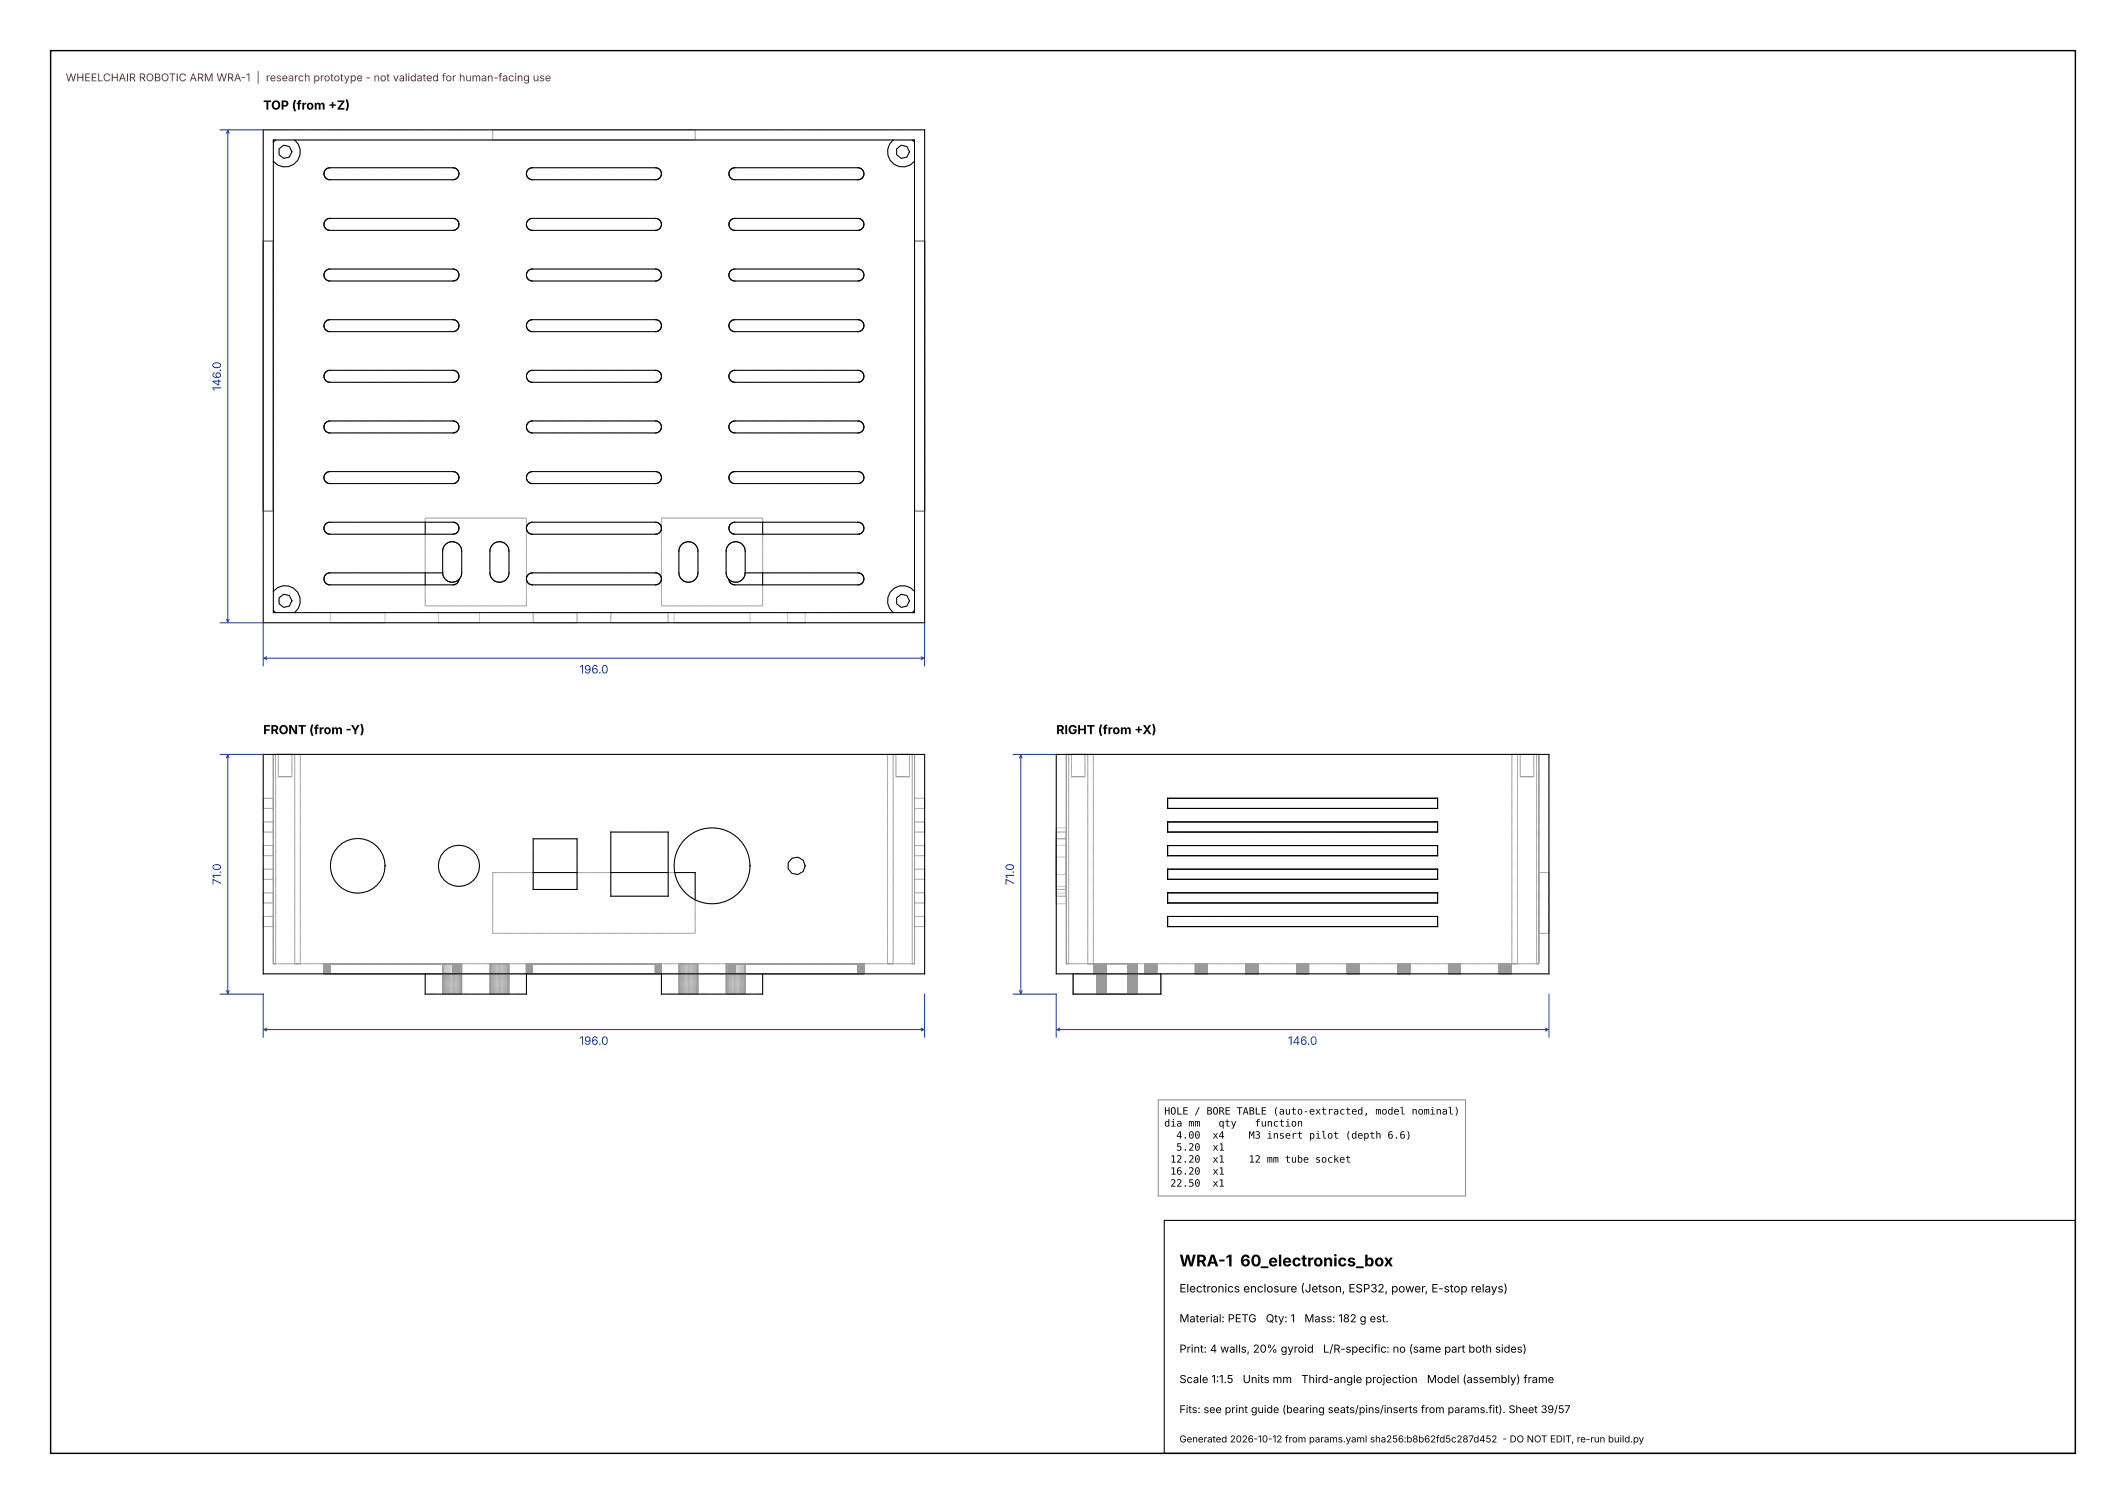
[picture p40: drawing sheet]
<svg xmlns="http://www.w3.org/2000/svg" width="420mm" height="297mm" viewBox="0 0 420 297" stroke-linecap="round" stroke-linejoin="round" font-family="sans-serif">
<defs><g id="words">
<text font-size="3.2" x="233" y="250.1">WRA-1 60_electronics_box</text>
<g font-size="2.5">
<text x="52" y="21.6">TOP (from +Z)</text>
<text x="52" y="145">FRONT (from -Y)</text>
<text x="208.7" y="145">RIGHT (from +X)</text>
</g>
<g font-size="2.3" fill="#1a3b8a">
<text x="43.6" y="77.2" transform="rotate(-90 43.6 77.2)">146.0</text>
<text x="114.5" y="133">196.0</text>
<text x="43.6" y="174.8" transform="rotate(-90 43.6 174.8)">71.0</text>
<text x="200.3" y="174.8" transform="rotate(-90 200.3 174.8)">71.0</text>
<text x="114.5" y="206.3">196.0</text>
<text x="254.4" y="206.3">146.0</text>
</g>
<text font-size="2.3" x="233" y="255.2">Electronics enclosure (Jetson, ESP32, power, E-stop relays)</text>
<g font-size="2.2">
<text x="233" y="261.1">Material: PETG</text>
<text x="250.1" y="261.1">Qty: 1</text>
<text x="257.7" y="261.1">Mass: 182 g est.</text>
<text x="233" y="267.1">Print: 4 walls, 20% gyroid</text>
<text x="261.4" y="267.1">L/R-specific: no (same part both sides)</text>
<text x="233" y="273.1">Scale 1:1.5</text>
<text x="245.5" y="273.1">Units mm</text>
<text x="257.1" y="273.1">Third-angle projection</text>
<text x="281.9" y="273.1">Model (assembly) frame</text>
</g>
<text font-size="2.1" fill="#a01010" x="13" y="16.1">WHEELCHAIR ROBOTIC ARM WRA-1 | research prototype - not validated for human-facing use</text>
<text font-size="2.1" x="233" y="279.1">Fits: see print guide (bearing seats/pins/inserts from params.fit). Sheet 39/57</text>
<g font-size="2">
<text x="230" y="220.1">HOLE / BORE TABLE (auto-extracted, model nominal)</text>
<text x="230" y="222.5">dia mm</text>
<text x="232.4" y="224.8">4.00</text>
<text x="232.4" y="227.2">5.20</text>
<text x="239.5" y="224.8">x4</text>
<text x="239.5" y="227.2">x1</text>
<text x="240.7" y="222.5">qty</text>
<text x="246.7" y="224.8">M3 insert pilot (depth 6.6)</text>
<text x="247.9" y="222.5">function</text>
<text x="231.2" y="229.6">12.20</text>
<text x="231.2" y="232">16.20</text>
<text x="239.5" y="229.6">x1</text>
<text x="239.5" y="232">x1</text>
<text x="246.7" y="229.6">12 mm tube socket</text>
<text x="231.2" y="234.3">22.50</text>
<text x="239.5" y="234.3">x1</text>
</g>
<text font-size="1.9" x="233" y="284.8">Generated 2026-10-12 from params.yaml sha256:b8b62fd5c287d452 - DO NOT EDIT, re-run build.py</text>
</g></defs>
<path d="M10 10h400v277h-400z" fill="none" stroke="#000" stroke-width=".28"/>
<path d="M230 241h180v46h-180z" fill="none" stroke="#000" stroke-width=".21"/>
<g fill="none" stroke="#9a9a9a" stroke-width=".2">
<path d="M52 25.6h130.7v97.4h-130.7zM54 27.6h126.7v93.4h-126.7zM54.4 27.6l-.4 .5M55.1 29.4l.9-.7 1.2 .2 .5 1.1-.5 1-1.2 .3-.9-.7zM58.2 27.6a3 3 0 0 1 .3 4.5 3 3 0 0 1-4.5-.2M64.3 33.5l.9-.4h24.3a1.18 1.18 0 0 1 1.2 1.2 1.18 1.18 0 0 1-1.2 1.2h-24.3a1.18 1.18 0 0 1-1.1-.7 1.18 1.18 0 0 1 .2-1.3zM97.3 25.6v2M104.3 33.5l.9-.4h24.3a1.18 1.18 0 0 1 1.2 1.2 1.18 1.18 0 0 1-1.2 1.2h-24.3a1.18 1.18 0 0 1-1.1-.7 1.18 1.18 0 0 1 .2-1.3zM137.3 25.6v2M144.3 33.5l.9-.4h24.3a1.18 1.18 0 0 1 1.2 1.2 1.18 1.18 0 0 1-1.2 1.2h-24.3a1.18 1.18 0 0 1-1.1-.7 1.18 1.18 0 0 1 .2-1.3zM176.4 27.6a3 3 0 0 0-.2 4.5 3 3 0 0 0 4.5-.2M177.1 29.4l.9-.7 1.2 .2 .5 1.1-.5 1-1.2 .3-.9-.7z"/>
<path d="M180.2 27.6l.5 .5M52 47.6h2M64.3 53.5l.9-.4h24.3a1.18 1.18 0 0 1 1.2 1.2 1.18 1.18 0 0 1-1.2 1.2h-24.3a1.18 1.18 0 0 1-1.1-.7 1.18 1.18 0 0 1 .2-1.3zM64.3 43.5l.9-.4h24.3a1.18 1.18 0 0 1 1.2 1.2 1.18 1.18 0 0 1-1.2 1.2h-24.3a1.18 1.18 0 0 1-1.1-.7 1.18 1.18 0 0 1 .2-1.3zM104.3 53.5l.9-.4h24.3a1.18 1.18 0 0 1 1.2 1.2 1.18 1.18 0 0 1-1.2 1.2h-24.3a1.18 1.18 0 0 1-1.1-.7 1.18 1.18 0 0 1 .2-1.3zM104.3 43.5l.9-.4h24.3a1.18 1.18 0 0 1 1.2 1.2 1.18 1.18 0 0 1-1.2 1.2h-24.3a1.18 1.18 0 0 1-1.1-.7 1.18 1.18 0 0 1 .2-1.3zM144.3 53.5l.9-.4h24.3a1.18 1.18 0 0 1 1.2 1.2 1.18 1.18 0 0 1-1.2 1.2h-24.3a1.18 1.18 0 0 1-1.1-.7 1.18 1.18 0 0 1 .2-1.3zM144.3 43.5l.9-.4h24.3a1.18 1.18 0 0 1 1.2 1.2 1.18 1.18 0 0 1-1.2 1.2h-24.3a1.18 1.18 0 0 1-1.1-.7 1.18 1.18 0 0 1 .2-1.3zM180.7 47.6h2M64.3 73.5l.9-.4h24.3a1.18 1.18 0 0 1 1.2 1.2 1.18 1.18 0 0 1-1.2 1.2h-24.3a1.18 1.18 0 0 1-1.1-.7 1.18 1.18 0 0 1 .2-1.3zM64.3 63.5l.9-.4h24.3a1.18 1.18 0 0 1 1.2 1.2 1.18 1.18 0 0 1-1.2 1.2h-24.3a1.18 1.18 0 0 1-1.1-.7 1.18 1.18 0 0 1 .2-1.3zM104.3 73.5l.9-.4h24.3a1.18 1.18 0 0 1 1.2 1.2 1.18 1.18 0 0 1-1.2 1.2h-24.3a1.18 1.18 0 0 1-1.1-.7 1.18 1.18 0 0 1 .2-1.3z"/>
<path d="M104.3 63.5l.9-.4h24.3a1.18 1.18 0 0 1 1.2 1.2 1.18 1.18 0 0 1-1.2 1.2h-24.3a1.18 1.18 0 0 1-1.1-.7 1.18 1.18 0 0 1 .2-1.3zM144.3 73.5l.9-.4h24.3a1.18 1.18 0 0 1 1.2 1.2 1.18 1.18 0 0 1-1.2 1.2h-24.3a1.18 1.18 0 0 1-1.1-.7 1.18 1.18 0 0 1 .2-1.3zM144.3 63.5l.9-.4h24.3a1.18 1.18 0 0 1 1.2 1.2 1.18 1.18 0 0 1-1.2 1.2h-24.3a1.18 1.18 0 0 1-1.1-.7 1.18 1.18 0 0 1 .2-1.3zM64.3 93.5l.9-.4h24.3a1.18 1.18 0 0 1 1.2 1.2 1.18 1.18 0 0 1-1.2 1.2h-24.3a1.18 1.18 0 0 1-1.1-.7 1.18 1.18 0 0 1 .2-1.3zM64.3 83.5l.9-.4h24.3a1.18 1.18 0 0 1 1.2 1.2 1.18 1.18 0 0 1-1.2 1.2h-24.3a1.18 1.18 0 0 1-1.1-.7 1.18 1.18 0 0 1 .2-1.3zM104.3 93.5l.9-.4h24.3a1.18 1.18 0 0 1 1.2 1.2 1.18 1.18 0 0 1-1.2 1.2h-24.3a1.18 1.18 0 0 1-1.1-.7 1.18 1.18 0 0 1 .2-1.3zM104.3 83.5l.9-.4h24.3a1.18 1.18 0 0 1 1.2 1.2 1.18 1.18 0 0 1-1.2 1.2h-24.3a1.18 1.18 0 0 1-1.1-.7 1.18 1.18 0 0 1 .2-1.3zM144.3 93.5l.9-.4h24.3a1.18 1.18 0 0 1 1.2 1.2 1.18 1.18 0 0 1-1.2 1.2h-24.3a1.18 1.18 0 0 1-1.1-.7 1.18 1.18 0 0 1 .2-1.3zM144.3 83.5l.9-.4h24.3a1.18 1.18 0 0 1 1.2 1.2 1.18 1.18 0 0 1-1.2 1.2h-24.3a1.18 1.18 0 0 1-1.1-.7 1.18 1.18 0 0 1 .2-1.3zM52 101h2M54 116.8a3 3 0 0 1 4.5-.3 3 3 0 0 1-.3 4.5M55.1 118.1l.9-.8 1.2 .3 .5 1-.5 1.1-1.2 .2-.9-.7z"/>
<path d="M64.3 103.5l.9-.4h24.3a1.18 1.18 0 0 1 1.2 1.2 1.18 1.18 0 0 1-1.2 1.2h-24.3a1.18 1.18 0 0 1-1.1-.7 1.18 1.18 0 0 1 .2-1.3zM84 102.3h20v17.3h-20zM87.5 113.1h-22.3a1.18 1.18 0 0 0-1.2 1.2 1.18 1.18 0 0 0 1.2 1.2h24.3a1.18 1.18 0 0 0 1.2-1.1M88 107.5a1.88 1.88 0 0 1 2.1-.4 1.88 1.88 0 0 1 1.1 1.8v4.2a1.88 1.88 0 0 1-1.9 1.9 1.88 1.88 0 0 1-1.8-1.9v-4.5zM97.3 107.5a1.88 1.88 0 0 1 2.1-.4 1.88 1.88 0 0 1 1.1 1.8v4.2a1.88 1.88 0 0 1-1.8 1.9 1.88 1.88 0 0 1-1.9-1.9v-4.5zM104.3 113.5l.9-.4h24.3a1.18 1.18 0 0 1 1.2 1.2 1.18 1.18 0 0 1-1.2 1.2h-24.3a1.18 1.18 0 0 1-1.1-.7 1.18 1.18 0 0 1 .2-1.3zM104.3 103.5l.9-.4h24.3a1.18 1.18 0 0 1 1.2 1.2 1.18 1.18 0 0 1-1.2 1.2h-24.3a1.18 1.18 0 0 1-1.1-.7 1.18 1.18 0 0 1 .2-1.3zM130.7 102.3h20v17.3h-20zM134.7 107.5a1.88 1.88 0 0 1 2-.4 1.88 1.88 0 0 1 1.2 1.8v4.2a1.88 1.88 0 0 1-1.9 1.9 1.88 1.88 0 0 1-1.9-1.9v-4.5zM144 107.5a1.88 1.88 0 0 1 2.1-.4 1.88 1.88 0 0 1 1.1 1.8v4.2a1.88 1.88 0 0 1-1.9 1.9 1.88 1.88 0 0 1-1.9-1.9l.1-4.5zM144.3 103.5l.9-.4h24.3a1.18 1.18 0 0 1 1.2 1.2 1.18 1.18 0 0 1-1.2 1.2h-24.3a1.18 1.18 0 0 1-1.1-.7 1.18 1.18 0 0 1 .2-1.3zM147.2 113.1h22.3a1.18 1.18 0 0 1 1.2 1.2 1.18 1.18 0 0 1-1.2 1.2h-24.3a1.18 1.18 0 0 1-1.2-1.1"/>
<path d="M177.1 118.1l.9-.8 1.2 .3 .5 1-.5 1.1-1.2 .2-.9-.7zM180.7 116.8a3 3 0 0 0-4.5-.3 3 3 0 0 0 .2 4.5M180.7 101h2M54 120.5l.4 .5M65.3 121h10.8v2h-10.8zM86.6 121h8.1v2h-8.1zM105.3 121v2M114 121v2M120.7 121v2M132 121v2M133.2 121h15v2h-15zM155.6 121h3.5v2h-3.5z"/>
<path d="M180.7 120.5l-.5 .5M52 149h130.7v43.3h-130.7zM52 159.6h2M52 157.6h2M54 149v41.3M54.4 149h-.4h5.3M54.4 149h3.8M54.4 149v41.3M55 149h2.7v4.4h-2.7zM58.2 149h1.1M58.2 149v41.3M59.3 149v41.3"/>
<path d="M175.3 149h5.4h-.5M175.3 149h1.1M175.3 149v41.3M176.4 149h3.8M176.4 149v41.3M177 149h2.7v4.4h-2.7zM180.2 149v41.3M180.7 159.6h2M180.7 157.6h2M180.7 149v41.3M208.7 149h97.3v43.3h-97.3zM210.7 149v41.3"/>
<path d="M211.1 149h-.4h5.3M211.1 149h3.8M211.1 149v41.3M211.7 149h2.6M211.7 153.4h2.6M211.7 149v4.4M214.3 149v4.4M214.9 149h1.1M214.9 149v41.3M216 149v41.3M230.7 157.6h53.3v2h-53.3zM298.7 149h5.3h-.4"/>
<path d="M298.7 149h1.1M298.7 149v41.3M299.8 149h3.8M299.8 149v41.3M300.3 149h2.7M300.3 153.4h2.7M300.3 149v4.4M303 149v4.4M303.6 149v41.3M304 149v41.3M52 178.3h2M52 176.3h2"/>
<path d="M52 173.6h2M52 171.6h2M52 169h2M52 167h2M52 164.3h2M52 162.3h2M97.3 172.3h40v12h-40zM105.3 165.6h8.7v10h-8.7zM120.7 164.3h11.3v12.7h-11.3zM180.7 178.3h2M180.7 176.3h2M180.7 173.6h2"/>
<path d="M180.7 171.6h2M180.7 169h2M180.7 167h2M180.7 164.3h2M180.7 162.3h2M208.7 171v5.4M208.7 165.6v10.8M208.7 165.6v5.4M208.7 171v4M208.7 166.9v8.1M208.7 166.9v4.1M208.7 171v7.5"/>
<path d="M208.7 163.5v15M208.7 163.5v7.5M208.7 171v1.7M208.7 169.2v3.5M208.7 169.2v1.8M208.7 164.3h2M208.7 165.6h2M208.7 175.6h2M208.7 177h2M208.7 176.4h2M208.7 175h2M208.7 166.9h2"/>
<path d="M208.7 178.5h2M208.7 163.5h2M208.7 172.7h2M208.7 169.2h2M210.7 171v5.4M210.7 165.6v10.8M210.7 165.6v5.4M210.7 171v4M210.7 166.9v8.1M210.7 166.9v4.1M210.7 171v7.5M210.7 163.5v15"/>
<path d="M210.7 163.5v7.5M210.7 171v1.7M210.7 169.2v3.5M210.7 169.2v1.8M230.7 176.3h53.3v2h-53.3zM230.7 171.6h53.3v2h-53.3zM230.7 167h53.3v2h-53.3zM230.7 162.3h53.3v2h-53.3zM304 172.3h2M52 183h2M52 181h2M54 190.3h.4"/>
<path d="M54 190.3h5.3M58.2 190.3h1.1M58.2 190.3h118.2M64 190.3v2M64.1 190.3v2M64.2 190.3v2M64.3 190.3v2M64.5 190.3v2M64.6 190.3v2M64.7 190.3v2M64.9 190.3v2M65 190.3v2"/>
<path d="M65.2 190.3v2M87.5 190.3v6M87.6 190.3v6M87.7 190.3v6M87.8 190.3v6M88 190.3v6M88.2 190.3v6M88.4 190.3v6M88.6 190.3v6M88.8 190.3v6M89.1 190.3v6M89.3 190.3v6"/>
<path d="M89.5 190.3v2M89.6 190.3v6M89.6 190.3v2M89.8 190.3v2M89.8 190.3v6M89.9 190.3v2M90.1 190.3v6M90.1 190.3v2M90.2 190.3v2M90.3 190.3v6M90.3 190.3v2M90.4 190.3v2"/>
<path d="M90.5 190.3v6M90.5 190.3v2M90.6 190.3v2M90.7 190.3v6M90.8 190.3v6M91 190.3v6M91.1 190.3v6M91.2 190.3v6M96.8 190.3v6M96.9 190.3v6M97 190.3v6M97.2 190.3v6"/>
<path d="M97.3 190.3v6M97.5 190.3v6M97.7 190.3v6M97.9 190.3v6M98.2 190.3v6M98.4 190.3v6M98.7 190.3v6M98.9 190.3v6M99.2 190.3v6M99.4 190.3v6M99.6 190.3v6M99.8 190.3v6"/>
<path d="M100 190.3v6M100.2 190.3v6M100.3 190.3v6M100.4 190.3v6M100.5 190.3v6M104 190.3v6h-20v-4M104 190.3v2M104.1 190.3v2M104.2 190.3v2M104.3 190.3v2M104.5 190.3v2M104.6 190.3v2"/>
<path d="M104.7 190.3v2M104.9 190.3v2M105 190.3v2M105.2 190.3v2M129.5 190.3v2M129.6 190.3v2M129.8 190.3v2M129.9 190.3v2M130.1 190.3v2M130.2 190.3v2M130.3 190.3v2M130.4 190.3v2"/>
<path d="M130.5 190.3v2M130.6 190.3v2M130.7 190.3v6h20v-4M134.1 190.3v6M134.2 190.3v6M134.3 190.3v6M134.4 190.3v6M134.5 190.3v6M134.7 190.3v6M134.9 190.3v6M135.1 190.3v6M135.3 190.3v6"/>
<path d="M135.5 190.3v6M135.8 190.3v6M136 190.3v6M136.2 190.3v6M136.5 190.3v6M136.7 190.3v6M136.9 190.3v6M137.1 190.3v6M137.3 190.3v6M137.5 190.3v6M137.6 190.3v6M137.7 190.3v6"/>
<path d="M137.8 190.3v6M137.9 190.3v6M143.4 190.3v6M143.5 190.3v6M143.6 190.3v6M143.7 190.3v6M143.8 190.3v6M144 190.3v6M144.1 190.3v2M144.2 190.3v6M144.2 190.3v2M144.3 190.3v2"/>
<path d="M144.4 190.3v6M144.5 190.3v2M144.6 190.3v6M144.7 190.3v2M144.9 190.3l-.1 6M145 190.3v2M145.1 190.3v6M145.2 190.3v2M145.3 190.3v6M145.6 190.3v6M145.8 190.3v6M146.1 190.3v6"/>
<path d="M146.3 190.3v6M146.5 190.3v6M146.7 190.3v6M146.8 190.3v6M147 190.3v6M147.1 190.3v6M147.2 190.3v6M169.5 190.3v2M169.6 190.3v2M169.8 190.3v2M169.9 190.3v2M170.1 190.3v2"/>
<path d="M170.2 190.3v2M170.3 190.3v2M170.4 190.3v2M170.5 190.3v2M170.6 190.3v2M170.7 190.3v2M175.3 190.3h5.4M175.3 190.3h1.1M180.2 190.3h.5M180.7 183h2M180.7 181h2M210.7 190.3h.4"/>
<path d="M210.7 190.3h5.3M212 192.3v4h17.3v-4M214.9 190.3h1.1M214.9 190.3h84.9M216.2 190.3v2M216.3 190.3v2M216.4 190.3v2M216.5 190.3v2M216.6 190.3v2M216.7 190.3v6M216.7 190.3v2M216.8 190.3v6"/>
<path d="M216.9 190.3v2M216.9 190.3v6M217 190.3v2M217.1 190.3v6M217.2 190.3v2M217.2 190.3v6M217.3 190.3v2M217.4 190.3v6M217.5 190.3v2M217.6 190.3v6M217.6 190.3v2M217.8 190.3v2"/>
<path d="M217.8 190.3v6M217.9 190.3v2M218.1 190.3v6M218.2 190.3v2M218.3 190.3v2M218.3 190.3v6M218.4 190.3v2M218.5 190.3v2M218.6 190.3v6M222.8 190.3v6M223 190.3v6M223.3 190.3v6"/>
<path d="M223.5 190.3v6M223.7 190.3v6M223.9 190.3v6M224.1 190.3v6M224.3 190.3v6M224.4 190.3v6M224.5 190.3v6M224.6 190.3v6M224.7 190.3v6M226.1 190.3v2M226.2 190.3v2M226.3 190.3v2"/>
<path d="M226.4 190.3v2M226.5 190.3v2M226.6 190.3v2M226.7 190.3v2M226.9 190.3v2M227 190.3v2M227.2 190.3v2M227.3 190.3v2M227.5 190.3v2M227.6 190.3v2M227.8 190.3v2M227.9 190.3v2"/>
<path d="M228.1 190.3v2M228.2 190.3v2M228.3 190.3v2M228.4 190.3v2M228.5 190.3v2M230.7 181h53.3v2h-53.3zM236.1 190.3v2M236.2 190.3v2M236.3 190.3v2M236.4 190.3v2M236.5 190.3v2M236.6 190.3v2"/>
<path d="M236.7 190.3v2M236.9 190.3v2M237 190.3v2M237.2 190.3v2M237.3 190.3v2M237.5 190.3v2M237.6 190.3v2M237.8 190.3v2M237.9 190.3v2M238.1 190.3v2M238.2 190.3v2M238.3 190.3v2"/>
<path d="M238.4 190.3v2M238.5 190.3v2M246.2 190.3v2M246.3 190.3v2M246.4 190.3v2M246.5 190.3v2M246.6 190.3v2M246.7 190.3v2M246.9 190.3v2M247 190.3v2M247.2 190.3v2M247.3 190.3v2"/>
<path d="M247.5 190.3v2M247.6 190.3v2M247.8 190.3v2M247.9 190.3v2M248.1 190.3v2M248.2 190.3v2M248.3 190.3v2M248.4 190.3v2M248.5 190.3v2M256.1 190.3v2M256.2 190.3v2M256.3 190.3v2"/>
<path d="M256.4 190.3v2M256.5 190.3v2M256.6 190.3v2M256.7 190.3v2M256.9 190.3v2M257 190.3v2M257.2 190.3v2M257.3 190.3v2M257.5 190.3v2M257.6 190.3v2M257.8 190.3v2M257.9 190.3v2"/>
<path d="M258.1 190.3v2M258.2 190.3v2M258.3 190.3v2M258.4 190.3v2M258.5 190.3v2M266.1 190.3v2M266.2 190.3v2M266.3 190.3v2M266.4 190.3v2M266.5 190.3v2M266.6 190.3v2M266.7 190.3v2"/>
<path d="M266.9 190.3v2M267 190.3v2M267.2 190.3v2M267.3 190.3v2M267.5 190.3v2M267.6 190.3v2M267.8 190.3v2M267.9 190.3v2M268.1 190.3v2M268.2 190.3v2M268.3 190.3v2M268.4 190.3v2"/>
<path d="M268.5 190.3v2M276.2 190.3v2M276.3 190.3v2M276.4 190.3v2M276.5 190.3v2M276.6 190.3v2M276.7 190.3v2M276.9 190.3v2M277 190.3v2M277.2 190.3v2M277.3 190.3v2M277.5 190.3v2"/>
<path d="M277.6 190.3v2M277.8 190.3v2M277.9 190.3v2M278.1 190.3v2M278.2 190.3v2M278.3 190.3v2M278.4 190.3v2M278.5 190.3v2M286.1 190.3v2M286.2 190.3v2M286.3 190.3v2M286.4 190.3v2"/>
<path d="M286.5 190.3v2M286.6 190.3v2M286.7 190.3v2M286.9 190.3v2M287 190.3v2M287.2 190.3v2M287.3 190.3v2M287.5 190.3v2M287.6 190.3v2M287.8 190.3v2M287.9 190.3v2M288.1 190.3v2"/>
<path d="M288.2 190.3v2M288.3 190.3v2M288.4 190.3v2M288.5 190.3v2M296.1 190.3v2M296.2 190.3v2M296.3 190.3v2M296.4 190.3v2M296.5 190.3v2M296.6 190.3v2M296.7 190.3v2M296.9 190.3v2"/>
<path d="M297 190.3v2M297.2 190.3v2M297.3 190.3v2M297.5 190.3v2M297.6 190.3v2M297.8 190.3v2M297.9 190.3v2M298.1 190.3v2M298.2 190.3v2M298.3 190.3v2M298.4 190.3v2M298.5 190.3v2"/>
<path d="M298.7 190.3h5.3M298.7 190.3h1.1M303.6 190.3h.4M304 184.3h2"/>
<circle cx="70.7" cy="171" r="5.4"/>
<circle cx="90.7" cy="171" r="4.1"/>
<circle cx="140.7" cy="171" r="7.5"/>
<circle cx="157.3" cy="171" r="1.73"/>
</g>
<g fill="none" stroke="#000" stroke-width=".2">
<path d="M52 25.6h130.7v97.4h-130.7zM54 27.6h126.7v93.4h-126.7zM54.4 27.6l-.4 .5M55.1 29.4l.9-.7 1.2 .2 .5 1.1-.5 1-1.2 .3-.9-.7zM58.2 27.6a3 3 0 0 1 .3 4.5 3 3 0 0 1-4.5-.2M64.3 33.5l.9-.4h24.3a1.18 1.18 0 0 1 1.2 1.2 1.18 1.18 0 0 1-1.2 1.2h-24.3a1.18 1.18 0 0 1-1.1-.7 1.18 1.18 0 0 1 .2-1.3zM104.3 33.5l.9-.4h24.3a1.18 1.18 0 0 1 1.2 1.2 1.18 1.18 0 0 1-1.2 1.2h-24.3a1.18 1.18 0 0 1-1.1-.7 1.18 1.18 0 0 1 .2-1.3zM144.3 33.5l.9-.4h24.3a1.18 1.18 0 0 1 1.2 1.2 1.18 1.18 0 0 1-1.2 1.2h-24.3a1.18 1.18 0 0 1-1.1-.7 1.18 1.18 0 0 1 .2-1.3zM176.4 27.6a3 3 0 0 0-.2 4.5 3 3 0 0 0 4.5-.2M177.1 29.4l.9-.7 1.2 .2 .5 1.1-.5 1-1.2 .3-.9-.7zM180.2 27.6l.5 .5M64.3 53.5l.9-.4h24.3a1.18 1.18 0 0 1 1.2 1.2 1.18 1.18 0 0 1-1.2 1.2h-24.3a1.18 1.18 0 0 1-1.1-.7 1.18 1.18 0 0 1 .2-1.3z"/>
<path d="M64.3 43.5l.9-.4h24.3a1.18 1.18 0 0 1 1.2 1.2 1.18 1.18 0 0 1-1.2 1.2h-24.3a1.18 1.18 0 0 1-1.1-.7 1.18 1.18 0 0 1 .2-1.3zM104.3 53.5l.9-.4h24.3a1.18 1.18 0 0 1 1.2 1.2 1.18 1.18 0 0 1-1.2 1.2h-24.3a1.18 1.18 0 0 1-1.1-.7 1.18 1.18 0 0 1 .2-1.3zM104.3 43.5l.9-.4h24.3a1.18 1.18 0 0 1 1.2 1.2 1.18 1.18 0 0 1-1.2 1.2h-24.3a1.18 1.18 0 0 1-1.1-.7 1.18 1.18 0 0 1 .2-1.3zM144.3 53.5l.9-.4h24.3a1.18 1.18 0 0 1 1.2 1.2 1.18 1.18 0 0 1-1.2 1.2h-24.3a1.18 1.18 0 0 1-1.1-.7 1.18 1.18 0 0 1 .2-1.3zM144.3 43.5l.9-.4h24.3a1.18 1.18 0 0 1 1.2 1.2 1.18 1.18 0 0 1-1.2 1.2h-24.3a1.18 1.18 0 0 1-1.1-.7 1.18 1.18 0 0 1 .2-1.3zM64.3 73.5l.9-.4h24.3a1.18 1.18 0 0 1 1.2 1.2 1.18 1.18 0 0 1-1.2 1.2h-24.3a1.18 1.18 0 0 1-1.1-.7 1.18 1.18 0 0 1 .2-1.3zM64.3 63.5l.9-.4h24.3a1.18 1.18 0 0 1 1.2 1.2 1.18 1.18 0 0 1-1.2 1.2h-24.3a1.18 1.18 0 0 1-1.1-.7 1.18 1.18 0 0 1 .2-1.3zM104.3 73.5l.9-.4h24.3a1.18 1.18 0 0 1 1.2 1.2 1.18 1.18 0 0 1-1.2 1.2h-24.3a1.18 1.18 0 0 1-1.1-.7 1.18 1.18 0 0 1 .2-1.3zM104.3 63.5l.9-.4h24.3a1.18 1.18 0 0 1 1.2 1.2 1.18 1.18 0 0 1-1.2 1.2h-24.3a1.18 1.18 0 0 1-1.1-.7 1.18 1.18 0 0 1 .2-1.3zM144.3 73.5l.9-.4h24.3a1.18 1.18 0 0 1 1.2 1.2 1.18 1.18 0 0 1-1.2 1.2h-24.3a1.18 1.18 0 0 1-1.1-.7 1.18 1.18 0 0 1 .2-1.3zM144.3 63.5l.9-.4h24.3a1.18 1.18 0 0 1 1.2 1.2 1.18 1.18 0 0 1-1.2 1.2h-24.3a1.18 1.18 0 0 1-1.1-.7 1.18 1.18 0 0 1 .2-1.3zM64.3 93.5l.9-.4h24.3a1.18 1.18 0 0 1 1.2 1.2 1.18 1.18 0 0 1-1.2 1.2h-24.3a1.18 1.18 0 0 1-1.1-.7 1.18 1.18 0 0 1 .2-1.3z"/>
<path d="M64.3 83.5l.9-.4h24.3a1.18 1.18 0 0 1 1.2 1.2 1.18 1.18 0 0 1-1.2 1.2h-24.3a1.18 1.18 0 0 1-1.1-.7 1.18 1.18 0 0 1 .2-1.3zM104.3 93.5l.9-.4h24.3a1.18 1.18 0 0 1 1.2 1.2 1.18 1.18 0 0 1-1.2 1.2h-24.3a1.18 1.18 0 0 1-1.1-.7 1.18 1.18 0 0 1 .2-1.3zM104.3 83.5l.9-.4h24.3a1.18 1.18 0 0 1 1.2 1.2 1.18 1.18 0 0 1-1.2 1.2h-24.3a1.18 1.18 0 0 1-1.1-.7 1.18 1.18 0 0 1 .2-1.3zM144.3 93.5l.9-.4h24.3a1.18 1.18 0 0 1 1.2 1.2 1.18 1.18 0 0 1-1.2 1.2h-24.3a1.18 1.18 0 0 1-1.1-.7 1.18 1.18 0 0 1 .2-1.3zM144.3 83.5l.9-.4h24.3a1.18 1.18 0 0 1 1.2 1.2 1.18 1.18 0 0 1-1.2 1.2h-24.3a1.18 1.18 0 0 1-1.1-.7 1.18 1.18 0 0 1 .2-1.3zM54 116.8a3 3 0 0 1 4.5-.3 3 3 0 0 1-.3 4.5M55.1 118.1l.9-.8 1.2 .3 .5 1-.5 1.1-1.2 .2-.9-.7zM64.3 103.5l.9-.4h24.3a1.18 1.18 0 0 1 1.2 1.2 1.18 1.18 0 0 1-1.2 1.2h-24.3a1.18 1.18 0 0 1-1.1-.7 1.18 1.18 0 0 1 .2-1.3zM84 103.1v2.4M84 113.1v2.4M87.5 113.1h-22.3a1.18 1.18 0 0 0-1.2 1.2 1.18 1.18 0 0 0 1.2 1.2h24.3a1.18 1.18 0 0 0 1.2-1.1M88 107.5a1.88 1.88 0 0 1 2.1-.4 1.88 1.88 0 0 1 1.1 1.8v4.2a1.88 1.88 0 0 1-1.9 1.9 1.88 1.88 0 0 1-1.8-1.9v-4.5z"/>
<path d="M97.3 107.5a1.88 1.88 0 0 1 2.1-.4 1.88 1.88 0 0 1 1.1 1.8v4.2a1.88 1.88 0 0 1-1.8 1.9 1.88 1.88 0 0 1-1.9-1.9v-4.5zM104.3 113.5l.9-.4h24.3a1.18 1.18 0 0 1 1.2 1.2 1.18 1.18 0 0 1-1.2 1.2h-24.3a1.18 1.18 0 0 1-1.1-.7 1.18 1.18 0 0 1 .2-1.3zM104.3 103.5l.9-.4h24.3a1.18 1.18 0 0 1 1.2 1.2 1.18 1.18 0 0 1-1.2 1.2h-24.3a1.18 1.18 0 0 1-1.1-.7 1.18 1.18 0 0 1 .2-1.3zM134.7 107.5a1.88 1.88 0 0 1 2-.4 1.88 1.88 0 0 1 1.2 1.8v4.2a1.88 1.88 0 0 1-1.9 1.9 1.88 1.88 0 0 1-1.9-1.9v-4.5zM144 107.5a1.88 1.88 0 0 1 2.1-.4 1.88 1.88 0 0 1 1.1 1.8v4.2a1.88 1.88 0 0 1-1.9 1.9 1.88 1.88 0 0 1-1.9-1.9l.1-4.5zM144.3 103.5l.9-.4h24.3a1.18 1.18 0 0 1 1.2 1.2 1.18 1.18 0 0 1-1.2 1.2h-24.3a1.18 1.18 0 0 1-1.1-.7 1.18 1.18 0 0 1 .2-1.3zM147.2 113.1h22.3a1.18 1.18 0 0 1 1.2 1.2 1.18 1.18 0 0 1-1.2 1.2h-24.3a1.18 1.18 0 0 1-1.2-1.1M150.7 103.1v2.4M150.7 113.1v2.4M177.1 118.1l.9-.8 1.2 .3 .5 1-.5 1.1-1.2 .2-.9-.7zM180.7 116.8a3 3 0 0 0-4.5-.3 3 3 0 0 0 .2 4.5M54 120.5l.4 .5"/>
<path d="M180.7 120.5l-.5 .5M52 149h130.7v43.3h-130.7zM208.7 149h97.3v43.3h-97.3zM230.7 157.6h53.3v2h-53.3zM105.3 165.6h8.7v10h-8.7zM105.3 172.3h8.7M120.7 164.3h11.3v12.7h-11.3zM120.7 172.3h11.3M133.3 172.3h4v5.4M230.7 162.3h53.3v2h-53.3zM230.7 167h53.3v2h-53.3zM230.7 171.6h53.3v2h-53.3z"/>
<path d="M230.7 176.3h53.3v2h-53.3zM84 192.3v4h20v-4M130.7 192.3v4h20v-4M212 192.3v4h17.3v-4M230.7 181h53.3v2h-53.3z"/>
<circle cx="70.7" cy="171" r="5.4"/>
<circle cx="90.7" cy="171" r="4.1"/>
<circle cx="140.7" cy="171" r="7.5"/>
<circle cx="157.3" cy="171" r="1.73"/>
</g>
<g fill="none" stroke="#1a3b8a" stroke-width=".2">
<path d="M43.5 25.6h8.5M44.7 26.3l.3-.5 .3 .5M45 25.8v97M43.5 123h8.5v8.5M44.7 122.3l.3 .5 .3-.5M52.1 130h130.4M52.7 129.7l-.6 .3 .6 .3M182 129.7l.5 .3-.5 .3M182.7 123v8.5M43.5 149h8.5M44.7 149.7l.3-.6 .3 .6M45 149.1v47.1"/>
<path d="M200.2 149h8.5M201.4 149.7l.3-.6 .2 .6M201.7 149.1v47.1M43.5 196.3h8.5v8.5M44.7 195.6l.3 .6 .3-.6M182.7 196.3v8.5M200.2 196.3h8.5v8.5M201.4 195.6l.3 .6 .2-.6M306 196.3v8.5M52.1 203.3h130.4M52.7 203l-.6 .3 .6 .3M182 203l.5 .3-.5 .3"/>
<path d="M208.8 203.3h97.1M209.4 203l-.6 .3 .6 .3M305.3 203l.6 .3-.6 .3"/>
</g>
<path d="M228.8 217.2h60.7v19h-60.7z" fill="#fff" stroke="#888" stroke-width=".2"/>
<use href="#words"/>
</svg>
